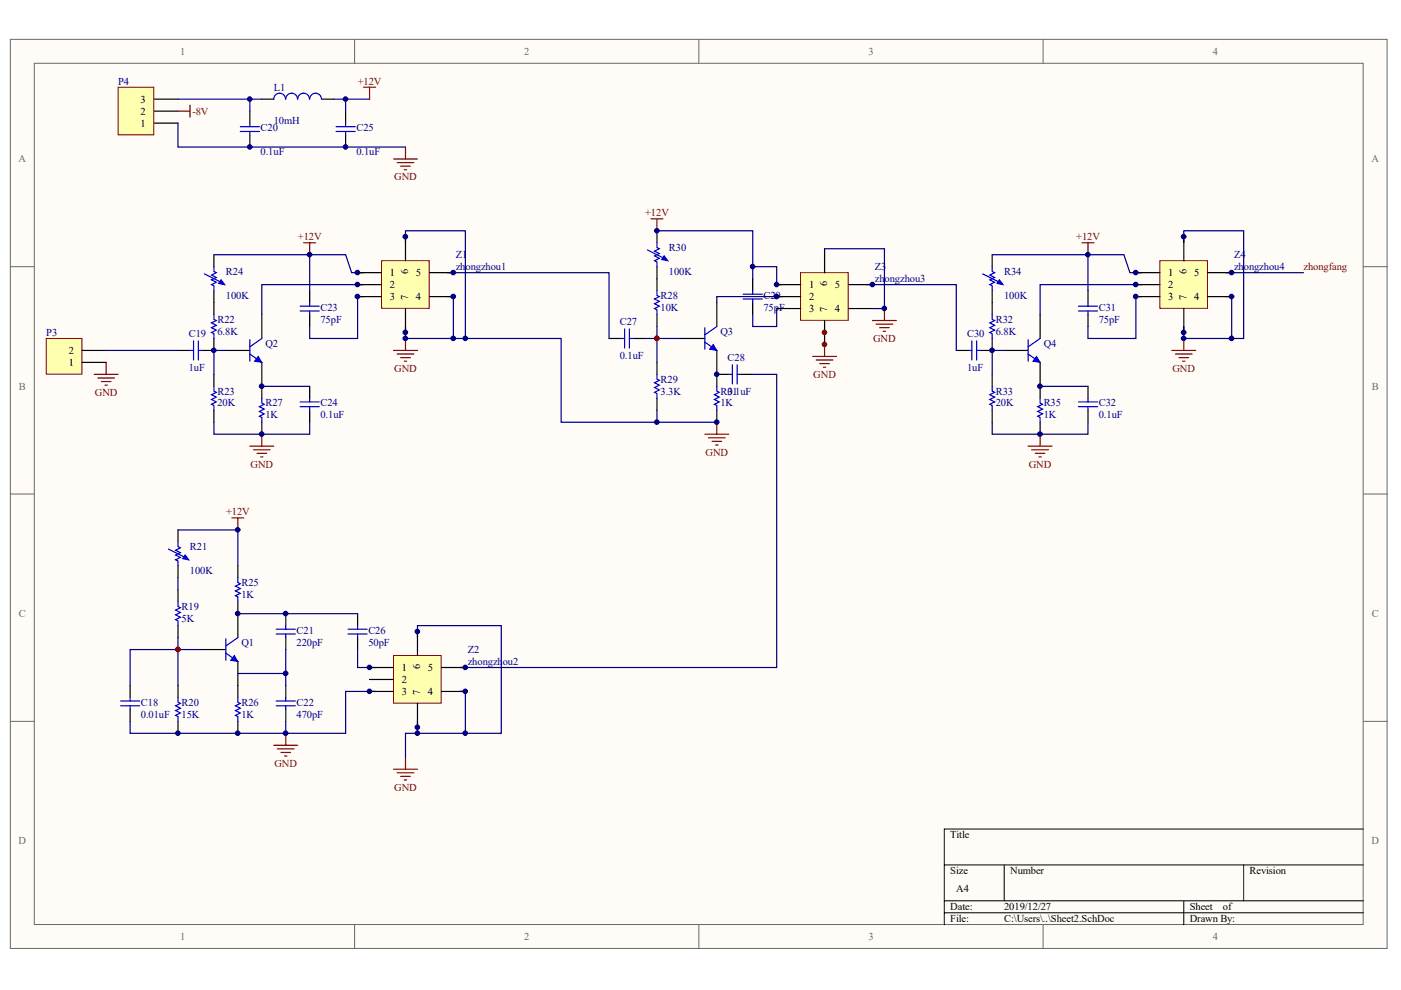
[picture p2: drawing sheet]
<svg xmlns="http://www.w3.org/2000/svg" width="297mm" height="210mm" viewBox="0 0 297 210" stroke-linecap="round" stroke-linejoin="round" font-family="sans-serif">
<defs><g id="words">
<g font-size="2.2" fill="#696969">
<text x="38.2" y="11.6">1</text>
<text x="111.2" y="11.6">2</text>
<text x="184.1" y="11.6">3</text>
<text x="257.1" y="11.6">4</text>
<text x="3.9" y="34.4">A</text>
<text x="290.8" y="34.4">A</text>
<text x="4" y="82.6">B</text>
<text x="290.9" y="82.6">B</text>
<text x="4" y="130.8">C</text>
<text x="290.9" y="130.8">C</text>
<text x="3.9" y="179">D</text>
<text x="290.8" y="179">D</text>
<text x="38.2" y="199.3">1</text>
<text x="111.2" y="199.3">2</text>
<text x="184.1" y="199.3">3</text>
<text x="257.1" y="199.3">4</text>
</g>
<g font-size="2.2" fill="#000080">
<text x="25" y="17.9">P4</text>
<text x="58" y="19.2">L1</text>
<text x="55.3" y="27.8">C20</text>
<text x="58" y="26.3">10mH</text>
<text x="75.6" y="27.8">C25</text>
<text x="55.3" y="32.9">0.1uF</text>
<text x="75.6" y="32.9">0.1uF</text>
<text x="141.8" y="53.2">R30</text>
<text x="47.9" y="58.3">R24</text>
<text x="96.6" y="54.7">Z1</text>
<text x="96.6" y="57.3">zhongzhou1</text>
<text x="141.8" y="58.3">100K</text>
<text x="185.5" y="57.3">Z3</text>
<text x="185.5" y="59.8">zhongzhou3</text>
<text x="212.9" y="58.3">R34</text>
<text x="261.6" y="54.7">Z4</text>
<text x="261.6" y="57.3">zhongzhou4</text>
<text x="47.9" y="63.4">100K</text>
<text x="67.9" y="65.9">C23</text>
<text x="140" y="65.9">10K</text>
<text x="140" y="63.4">R28</text>
<text x="161.9" y="65.9">75p</text>
<text x="161.9" y="63.4">C29</text>
<text x="165.2" y="65.9">F</text>
<text x="212.9" y="63.4">100K</text>
<text x="233" y="65.9">C31</text>
<text x="9.8" y="71.2">P3</text>
<text x="40" y="71.5">C19</text>
<text x="46.1" y="71">6.8K</text>
<text x="46.1" y="68.4">R22</text>
<text x="67.9" y="68.4">75pF</text>
<text x="131.4" y="68.9">C27</text>
<text x="152.7" y="71">Q3</text>
<text x="205" y="71.5">C30</text>
<text x="211.1" y="71">6.8K</text>
<text x="211.1" y="68.4">R32</text>
<text x="233" y="68.4">75pF</text>
<text x="56.3" y="73.5">Q2</text>
<text x="131.4" y="76">0.1uF</text>
<text x="154.3" y="76.5">C28</text>
<text x="221.3" y="73.5">Q4</text>
<text x="40" y="78.6">1uF</text>
<text x="46.1" y="83.6">R23</text>
<text x="140" y="83.6">3.3K</text>
<text x="140" y="81.1">R29</text>
<text x="152.7" y="83.6">R31</text>
<text x="154.3" y="83.6">0.1uF</text>
<text x="205" y="78.6">1uF</text>
<text x="211.1" y="83.6">R33</text>
<text x="46.1" y="86.2">20K</text>
<text x="56.3" y="88.7">1K</text>
<text x="56.3" y="86.2">R27</text>
<text x="67.9" y="88.7">0.1uF</text>
<text x="67.9" y="86.2">C24</text>
<text x="152.7" y="86.2">1K</text>
<text x="211.1" y="86.2">20K</text>
<text x="221.3" y="88.7">1K</text>
<text x="221.3" y="86.2">R35</text>
<text x="233" y="88.7">0.1uF</text>
<text x="233" y="86.2">C32</text>
<text x="40.3" y="116.6">R21</text>
<text x="40.3" y="121.7">100K</text>
<text x="51.2" y="124.2">R25</text>
<text x="38.5" y="131.8">5K</text>
<text x="38.5" y="129.3">R19</text>
<text x="51.2" y="126.8">1K</text>
<text x="51.2" y="136.9">Q1</text>
<text x="62.9" y="136.9">220pF</text>
<text x="62.9" y="134.4">C21</text>
<text x="78.1" y="136.9">50pF</text>
<text x="78.1" y="134.4">C26</text>
<text x="99.2" y="138.4">Z2</text>
<text x="99.2" y="141">zhongzh</text>
<text x="106.6" y="141">ou2</text>
<text x="29.9" y="149.6">C18</text>
<text x="38.5" y="149.6">R20</text>
<text x="51.2" y="149.6">R26</text>
<text x="62.9" y="149.6">C22</text>
<text x="29.9" y="152.1">0.01uF</text>
<text x="38.5" y="152.1">15K</text>
<text x="51.2" y="152.1">1K</text>
<text x="62.9" y="152.1">470pF</text>
</g>
<g font-size="2.2" fill="#800000">
<text x="75.9" y="17.9">+12V</text>
<text x="40.8" y="24.3">-8V</text>
<text x="83.6" y="38.2">GND</text>
<text x="136.8" y="45.8">+12V</text>
<text x="63.2" y="50.9">+12V</text>
<text x="228.2" y="50.9">+12V</text>
<text x="276.4" y="57.3">zhongfang</text>
<text x="185.1" y="72.5">GND</text>
<text x="20.1" y="83.9">GND</text>
<text x="83.6" y="78.8">GND</text>
<text x="172.4" y="80.1">GND</text>
<text x="248.6" y="78.8">GND</text>
<text x="53.1" y="99.1">GND</text>
<text x="149.6" y="96.6">GND</text>
<text x="218.1" y="99.1">GND</text>
<text x="47.9" y="109.3">+12V</text>
<text x="58.2" y="162.5">GND</text>
<text x="83.6" y="167.6">GND</text>
</g>
<g font-size="2.2">
<text x="29.8" y="21.7">3</text>
<text x="29.8" y="26.8">1</text>
<text x="29.8" y="24.3">2</text>
<text x="82.7" y="58.5">1</text>
<text x="86.5" y="58.2" transform="rotate(-90 86.5 58.2)">6</text>
<text x="88.2" y="58.5">5</text>
<text x="247.7" y="58.5">1</text>
<text x="251.6" y="58.2" transform="rotate(-90 251.6 58.2)">6</text>
<text x="253.2" y="58.5">5</text>
<text x="82.7" y="61.1">2</text>
<text x="82.7" y="63.6">3</text>
<text x="86.5" y="63.6" transform="rotate(-90 86.5 63.6)">7</text>
<text x="88.2" y="63.6">4</text>
<text x="171.5" y="61.1">1</text>
<text x="171.5" y="63.6">2</text>
<text x="175.4" y="60.7" transform="rotate(-90 175.4 60.7)">6</text>
<text x="177" y="61.1">5</text>
<text x="247.7" y="61.1">2</text>
<text x="247.7" y="63.6">3</text>
<text x="251.6" y="63.6" transform="rotate(-90 251.6 63.6)">7</text>
<text x="253.2" y="63.6">4</text>
<text x="171.5" y="66.1">3</text>
<text x="175.4" y="66.2" transform="rotate(-90 175.4 66.2)">7</text>
<text x="177" y="66.1">4</text>
<text x="14.6" y="77.6">1</text>
<text x="14.6" y="75">2</text>
<text x="85.2" y="142.2">1</text>
<text x="89.1" y="141.9" transform="rotate(-90 89.1 141.9)">6</text>
<text x="90.7" y="142.2">5</text>
<text x="85.2" y="144.8">2</text>
<text x="85.2" y="147.3">3</text>
<text x="89.1" y="147.4" transform="rotate(-90 89.1 147.4)">7</text>
<text x="90.7" y="147.3">4</text>
<text x="201.5" y="177.8">Title</text>
<text x="201.5" y="185.4">Size</text>
<text x="214.2" y="185.4">Number</text>
<text x="264.9" y="185.4">Revision</text>
<text x="202.8" y="189.2">A4</text>
<text x="201.5" y="193">Date:</text>
<text x="201.5" y="195.5">File:</text>
<text x="212.9" y="193">2019/12/27</text>
<text x="212.9" y="195.5">C:\Users\..\Sheet2.SchDoc</text>
<text x="252.3" y="193">Sheet</text>
<text x="252.3" y="195.5">Drawn By:</text>
<text x="259.3" y="193">of</text>
</g>
</g></defs>
<g fill="#fffcf8" stroke="#696969" stroke-width=".21">
<path d="M2.2 8.3h291.9v192.8h-291.9z"/>
<path d="M7.3 13.4h281.7v182.6h-281.7z"/>
</g>
<path d="M75.2 8.3v5.1M148.2 8.3v5.1M221.2 8.3v5.1M2.2 56.5h5.1M289.1 56.5h5M2.2 104.7h5.1M289.1 104.7h5M2.2 152.9h5.1M289.1 152.9h5M75.2 196.1v5M148.2 196.1v5M221.2 196.1v5" fill="none" stroke="#696969" stroke-width=".21"/>
<path d="M289.1 175.8h-88.9v20.3M200.2 183.4h88.9M200.2 191h88.9M200.2 193.5h88.9M212.9 183.4v7.6M251 191v5.1M263.7 183.4v7.6" fill="none" stroke="#000" stroke-width=".21"/>
<g fill="#000080" stroke="#000080" stroke-width=".21">
<circle cx="37.7" cy="137.7" r=".48"/>
<circle cx="139.3" cy="71.7" r=".48"/>
</g>
<path d="M25 18.5h7.6v10.1h-7.6z" fill="#ffffb0" stroke="#800000" stroke-width=".21"/>
<g fill="none" stroke="#000" stroke-width=".25">
<path d="M32.7 26.1h5M32.7 23.6h5M32.7 21h5M53 23.6v2.5M53 28.6v2.6M55.5 21h2.5M68.2 21h2.5M73.3 23.6v2.5M73.3 28.6v2.6M45.4 54v2.5M37.7 74.3h2.6M45.4 61.6v5.1"/>
<path d="M45.4 71.8v2.5h-2.6M45.4 79.4v2.5M47.9 74.3h5.1M55.5 66.7v5.1M55.5 76.8v7.6M65.7 61.6v2.6M65.7 66.7v2.5M45.4 87v2.5M55.5 89.5v2.6M65.7 81.9v2.5M65.7 87v2.5"/>
</g>
<g fill="none" stroke="#800000" stroke-width=".25">
<path d="M77.1 18.5h2.5M78.4 18.5v2.5M37.7 23.6h2.6M40.3 22.3v2.5M83.4 33.7h5.1M84.2 34.5h3.5M85 35.2h2M85.7 36h.5M86 31.2v2.5M83.4 74.3h5.1M84.2 75.1h3.5M85 75.8h2"/>
<path d="M85.7 76.6h.5M86 71.8v2.5"/>
</g>
<g fill="none" stroke="#00f" stroke-width=".25">
<path d="M50.9 26.9h4.1M50.9 27.9h4.1M53 26.1v.8M53 27.9v.7M60.5 21a1.24 1.24 0 0 0-1.2-1.2 1.24 1.24 0 0 0-1.3 1.2M63.1 21a1.24 1.24 0 0 0-1.3-1.2 1.24 1.24 0 0 0-1.2 1.2M65.6 21a1.24 1.24 0 0 0-1.2-1.2 1.24 1.24 0 0 0-1.3 1.2M68.2 21a1.24 1.24 0 0 0-1.3-1.2 1.24 1.24 0 0 0-1.2 1.2M71.2 26.9h4.1M71.2 27.9h4.1M73.3 26.1v.8M73.3 27.9v.7"/>
<path d="M43.3 58.1l3.6 1.7M45.4 56.5v1.1l.5 .2-1.1 .5 1.1 .5-1.1 .5 1.1 .5-1.1 .5 .6 .3v1M40.3 74.3h.7M41 72.3v4M42.1 72.3v4M42.1 74.3h.7M45.4 66.7v1l.5 .3-1.1 .5 1.1 .5-1.1 .5 1.1 .5-1.1 .5 .6 .3v1M53 72v4.6M53 75.1l2.5 1.7M55.5 71.8l-2.5 1.7M63.6 65.9h4.1M63.6 64.9h4.1"/>
<path d="M65.7 64.2v.7M65.7 65.9v.8M45.4 81.9v1l.5 .3-1.1 .5 1.1 .5-1.1 .5 1.1 .5-1.1 .5 .6 .3v1M55.5 84.4v1.1l.5 .2-1 .5 1 .5-1 .5 1 .5-1 .6 .5 .2v1M63.6 85.2h4.1M63.6 86.2h4.1M65.7 84.4v.8M65.7 86.2v.8"/>
</g>
<path d="M37.7 26.1v5.1h48.3M37.7 21h17.8M53 21v2.6M70.7 21h7.7M73.3 21v2.6M45.4 54h27.9l1.2 3.8h2.6M47.9 74.3h-2.5v5.1M45.4 89.5v2.6h20.3v-2.6M55.5 81.9h10.2" fill="none" stroke="#000080" stroke-width=".25"/>
<path d="M54.7 75.6l.8 1.2-1.5-.2z" fill="#00f" stroke="#00f" stroke-width=".21"/>
<path d="M46.9 59.3l.7 1-1.2-.2z" fill="#00f" stroke="#00f" stroke-width=".25"/>
<path d="M9.8 71.8h7.6v7.5h-7.6z" fill="#ffffb0" stroke="#800000" stroke-width=".21"/>
<g fill="none" stroke="#000" stroke-width=".25">
<path d="M139.3 48.9v2.6M139.3 56.5v5.1M159.6 59.1v2.5M210.4 54v2.5M17.4 76.8h5.1M17.4 74.3h5.1M129.1 71.8h2.6M134.2 71.8h2.5M139.3 66.7v2.5M139.3 76.8v2.6M144.4 71.8h5M152 64.2v5"/>
<path d="M152 74.3v7.6M152 79.4h2.5M157.1 79.4h2.5M159.6 64.2v2.5M202.8 74.3h2.5M210.4 71.8v2.5h-2.6M210.4 61.6v5.1M210.4 79.4v2.5M212.9 74.3h5.1M220.5 66.7v5.1M220.5 76.8v7.6M230.7 61.6v2.6"/>
<path d="M230.7 66.7v2.5M139.3 84.4v2.6M152 87v2.5M210.4 87v2.5M220.5 89.5v2.6M230.7 81.9v2.5M230.7 87v2.5M37.7 112.4v2.5M37.7 120v2.5M50.4 120v2.5M37.7 125v2.6M37.7 132.6v2.6"/>
<path d="M42.8 137.7h5.1M50.4 127.6v7.6M60.6 130.1v2.5M60.6 135.2v2.5M75.8 130.1v2.5M75.8 135.2v2.5M27.6 145.3v2.6M27.6 150.4v2.5M37.7 145.3v2.6M37.7 152.9v2.6M50.4 140.3v7.6M50.4 152.9v2.6"/>
<path d="M60.6 145.3v2.6M60.6 150.4v2.5"/>
</g>
<g fill="none" stroke="#800000" stroke-width=".25">
<path d="M64.4 51.5h2.5M65.7 51.5v2.5M138 46.4h2.6M139.3 46.4v2.5M229.4 51.5h2.5M230.7 51.5v2.5M20 79.4h5M22.5 76.8v2.6M172.3 75.6h5.1M173 76.3h3.6M173.8 77.1h2M174.6 77.9h.5"/>
<path d="M174.8 73v2.6M248.4 74.3h5.1M249.2 75.1h3.6M250 75.8h2M250.7 76.6h.5M251 71.8v2.5M20.7 80.1h3.6M21.5 80.9h2M22.3 81.7h.5M53 94.6h5M53.7 95.4h3.6M54.5 96.1h2"/>
<path d="M55.3 96.9h.5M55.5 92.1v2.5M149.4 92.1h5.1M150.2 92.8h3.6M151 93.6h2M151.7 94.3h.5M152 89.5v2.6M218 94.6h5.1M218.7 95.4h3.6M219.5 96.1h2M220.3 96.9h.5M220.5 92.1v2.5"/>
<path d="M49.2 109.8h2.5M50.4 109.8v2.6M58 158h5.1M58.8 158.8h3.6M59.6 159.5h2M60.6 155.5v2.5M60.3 160.3h.5M83.4 163.1h5.1M84.2 163.9h3.5M85 164.6h2M85.7 165.4h.5M86 160.6v2.5"/>
</g>
<g fill="none" stroke="#000080" stroke-width=".25">
<path d="M65.7 54v7.6M86 51.5v-2.6h12.7v22.9h-2.6M94.9 57.8h34.2v14M139.3 48.9h20.3v10.2M159.6 56.5h5.1v3.8h1.2M210.4 54h27.9l1.3 3.8h2.5M230.7 54v7.6M251 51.5v-2.6h12.7v22.9h-2.6M259.9 57.8h16.5M22.5 74.3h15.2M77.1 62.9h-1.3v8.9h-10.1v-2.6M77.1 60.3h-21.6v6.4"/>
<path d="M94.9 62.9h1.2v8.9h-10.1v-2.6M98.7 71.8h20.3v17.7h20.3M136.7 71.8h7.7M139.3 69.2v7.6M159.6 79.4h5.1v62.1h-67.3M164.7 65.4v3.8h-5.1v-2.5M165.9 62.9h-13.9v1.3M183.7 60.3h19.1v14M212.9 74.3h-2.5v5.1M242.1 62.9h-1.3v8.9h-10.1v-2.6M242.1 60.3h-21.6v6.4M259.9 62.9h1.2v8.9h-10.1v-2.6"/>
<path d="M139.3 87v2.5h12.7M210.4 89.5v2.6h20.3v-2.6M220.5 81.9h10.2M37.7 112.4h12.7v7.6M37.7 122.5v2.5M37.7 135.2v10.1M42.8 137.7h-15.2v7.6M50.4 130.1h25.4M60.6 137.7v7.6M75.8 137.7v3.8h3.8M88.5 135.2v-2.6h17.8v22.9h-7.6M27.6 152.9v2.6h33v-2.6"/>
<path d="M50.4 142.8h10.2M79.6 146.6h-6.3v8.9h-12.7M88.5 152.9v2.6M97.4 146.6h1.3v8.9h-12.7v5.1"/>
</g>
<g fill="none" stroke="#00f" stroke-width=".25">
<path d="M137.3 53l3.5 1.8M139.3 51.5v1l.5 .2-1 .5 1 .6-1 .5 1 .5-1 .5 .5 .2v1M208.3 58.1l3.6 1.7M210.4 56.5v1.1l.5 .2-1 .5 1 .5-1 .5 1 .5-1 .5 .5 .3v1M131.7 71.8h.7M132.4 69.7v4.1M133.4 69.7v4.1M133.4 71.8h.8M139.3 61.6v1l.5 .3-1 .5 1 .5-1 .5 1 .5-1 .5 .5 .3v1M139.3 79.4v1l.5 .2-1 .6 1 .5-1 .5 1 .5-1 .5 .5 .2v1M149.4 72.5l2.6 1.8M149.4 69.5v4.5"/>
<path d="M152 69.2l-2.6 1.8M154.5 79.4h.8M155.3 77.3v4.1M156.3 77.3v4.1M156.3 79.4h.8M157.6 63.4h4M157.6 62.4h4M159.6 61.6v.8M159.6 63.4v.8M205.3 74.3h.8M206.1 72.3v4M207.1 72.3v4"/>
<path d="M207.1 74.3h.7M210.4 66.7v1l.5 .3-1 .5 1 .5-1 .5 1 .5-1 .5 .5 .3v1M218 75.1l2.5 1.7M218 72v4.6M220.5 71.8l-2.5 1.7M228.6 65.9h4.1M228.6 64.9h4.1M230.7 64.2v.7M230.7 65.9v.8M152 81.9v1l.5 .3-1 .5 1 .5-1 .5 1 .5-1 .5 .5 .3v1M210.4 81.9v1l.5 .3-1 .5 1 .5-1 .5 1 .5-1 .5 .5 .3v1M220.5 84.4v1.1l.5 .2-1 .5 1 .5-1 .5 1 .5-1 .6 .5 .2v1"/>
<path d="M228.6 85.2h4.1M228.6 86.2h4.1M230.7 84.4v.8M230.7 86.2v.8M35.7 116.4l3.6 1.8M37.7 114.9v1l.5 .3-1 .5 1 .5-1 .5 1 .5-1 .5 .5 .3v1M37.7 127.6v1l.5 .2-1 .6 1 .5-1 .5 1 .5-1 .5 .5 .2v1M47.9 138.5l2.5 1.8M47.9 135.4v4.6M50.4 122.5v1l.5 .3-1 .5 1 .5-1 .5 1 .5-1 .5 .5 .3v1M50.4 135.2l-2.5 1.8M58.6 134.4h4"/>
<path d="M58.6 133.4h4M60.6 132.6v.8M60.6 134.4v.8M73.8 134.4h4M73.8 133.4h4M75.8 132.6v.8M75.8 134.4v.8M25.6 149.6h4M25.6 148.6h4M27.6 147.9v.7M27.6 149.6v.8M37.7 147.9v1l.5 .2-1 .5 1 .6-1 .5 1 .5-1 .5 .5 .2v1"/>
<path d="M50.4 147.9v1l.5 .2-1 .5 1 .6-1 .5 1 .5-1 .5 .5 .2v1M58.6 149.6h4M58.6 148.6h4M60.6 147.9v.7M60.6 149.6v.8"/>
</g>
<g fill="#00f" stroke="#00f" stroke-width=".25">
<path d="M39.3 117.7l.7 1-1.2-.3z"/>
<path d="M140.8 54.3l.8 1-1.3-.3z"/>
<path d="M211.9 59.3l.8 1-1.3-.2z"/>
</g>
<g fill="#00f" stroke="#00f" stroke-width=".21">
<path d="M49.7 139l.7 1.3-1.5-.3z"/>
<path d="M151.2 73l.8 1.3-1.5-.3z"/>
<path d="M219.8 75.6l.7 1.2-1.5-.2z"/>
</g>
<g fill="#800000" stroke="#800000" stroke-width=".21">
<circle cx="37.7" cy="137.7" r=".48"/>
<circle cx="139.3" cy="71.7" r=".48"/>
</g>
<path d="M80.9 55.3h10.1v10.1h-10.1z" fill="#ffffb0" stroke="#800000" stroke-width=".21"/>
<path d="M75.8 57.8h5.1M86 50.2v5.1M91 57.8h5.1M75.8 60.3h5.1M75.8 62.9h5.1M86 65.4v5.1M91 62.9h5.1" fill="none" stroke="#000" stroke-width=".25"/>
<path d="M83.4 139h10.1v10.1h-10.1z" fill="#ffffb0" stroke="#800000" stroke-width=".21"/>
<path d="M88.5 133.9v5.1M78.4 141.5h5M78.4 144.1h5M78.4 146.6h5M88.5 149.1v5.1M93.6 141.5h5.1M93.6 146.6h5.1" fill="none" stroke="#000" stroke-width=".25"/>
<path d="M169.7 57.8h10.2v10.1h-10.2z" fill="#ffffb0" stroke="#800000" stroke-width=".21"/>
<path d="M174.8 52.7v5.1M164.7 60.3h5M164.7 62.9h5M164.7 65.4h5M174.8 68v5M179.9 60.3h5.1M179.9 65.4h5.1" fill="none" stroke="#000" stroke-width=".25"/>
<path d="M245.9 55.3h10.1v10.1h-10.1z" fill="#ffffb0" stroke="#800000" stroke-width=".21"/>
<path d="M240.8 57.8h5.1M251 50.2v5.1M256.1 57.8h5M240.8 60.3h5.1M240.8 62.9h5.1M251 65.4v5.1M256.1 62.9h5" fill="none" stroke="#000" stroke-width=".25"/>
<g fill="#800000" stroke="#800000" stroke-width=".21">
<circle cx="174.8" cy="70.5" r=".48"/>
<circle cx="174.8" cy="73" r=".48"/>
</g>
<path d="M174.8 52.7h12.7v12.7h-2.5" fill="none" stroke="#000080" stroke-width=".25"/>
<path d="M185 68h5.1M185.7 68.7h3.6M186.5 69.5h2M187.3 70.2h.5M187.5 65.4v2.6" fill="none" stroke="#800000" stroke-width=".25"/>
<g fill="#000080" stroke="#000080" stroke-width=".21">
<circle cx="37.7" cy="155.5" r=".48"/>
<circle cx="45.3" cy="74.3" r=".49"/>
<circle cx="50.4" cy="155.5" r=".49"/>
<circle cx="50.4" cy="130.1" r=".49"/>
<circle cx="50.4" cy="112.3" r=".49"/>
<circle cx="52.9" cy="31.2" r=".48"/>
<circle cx="52.9" cy="21" r=".48"/>
<circle cx="55.5" cy="92" r=".49"/>
<circle cx="55.5" cy="81.9" r=".49"/>
<circle cx="60.6" cy="155.5" r=".49"/>
<circle cx="60.6" cy="142.8" r=".49"/>
<circle cx="60.6" cy="130.1" r=".49"/>
<circle cx="65.6" cy="54" r=".49"/>
<circle cx="73.3" cy="31.2" r=".48"/>
<circle cx="73.3" cy="21" r=".48"/>
<circle cx="75.8" cy="62.9" r=".49"/>
<circle cx="75.8" cy="60.3" r=".49"/>
<circle cx="75.8" cy="57.8" r=".49"/>
<circle cx="78.3" cy="146.6" r=".48"/>
<circle cx="78.3" cy="141.5" r=".48"/>
<circle cx="85.9" cy="71.7" r=".49"/>
<circle cx="85.9" cy="70.5" r=".49"/>
<circle cx="85.9" cy="50.2" r=".49"/>
<circle cx="88.5" cy="155.5" r=".48"/>
<circle cx="88.5" cy="154.2" r=".48"/>
<circle cx="88.5" cy="133.9" r=".48"/>
<circle cx="96.1" cy="71.7" r=".49"/>
<circle cx="96.1" cy="62.9" r=".49"/>
<circle cx="96.1" cy="57.8" r=".49"/>
<circle cx="98.6" cy="155.5" r=".48"/>
<circle cx="98.6" cy="146.6" r=".48"/>
<circle cx="98.6" cy="141.5" r=".48"/>
<circle cx="98.6" cy="71.7" r=".48"/>
<circle cx="139.3" cy="89.5" r=".48"/>
<circle cx="139.3" cy="48.9" r=".48"/>
<circle cx="152" cy="89.5" r=".48"/>
<circle cx="152" cy="79.4" r=".48"/>
<circle cx="159.6" cy="56.5" r=".48"/>
<circle cx="164.6" cy="62.9" r=".48"/>
<circle cx="164.6" cy="60.3" r=".48"/>
<circle cx="185" cy="60.3" r=".48"/>
<circle cx="187.5" cy="65.4" r=".48"/>
<circle cx="210.3" cy="74.3" r=".49"/>
<circle cx="220.5" cy="92" r=".49"/>
<circle cx="220.5" cy="81.9" r=".49"/>
<circle cx="230.6" cy="54" r=".49"/>
<circle cx="240.8" cy="62.9" r=".49"/>
<circle cx="240.8" cy="60.3" r=".49"/>
<circle cx="240.8" cy="57.8" r=".49"/>
<circle cx="251" cy="71.7" r=".49"/>
<circle cx="251" cy="70.5" r=".49"/>
<circle cx="251" cy="50.2" r=".49"/>
<circle cx="261.1" cy="71.7" r=".49"/>
<circle cx="261.1" cy="62.9" r=".49"/>
<circle cx="261.1" cy="57.8" r=".49"/>
</g>
<use href="#words"/>
</svg>
